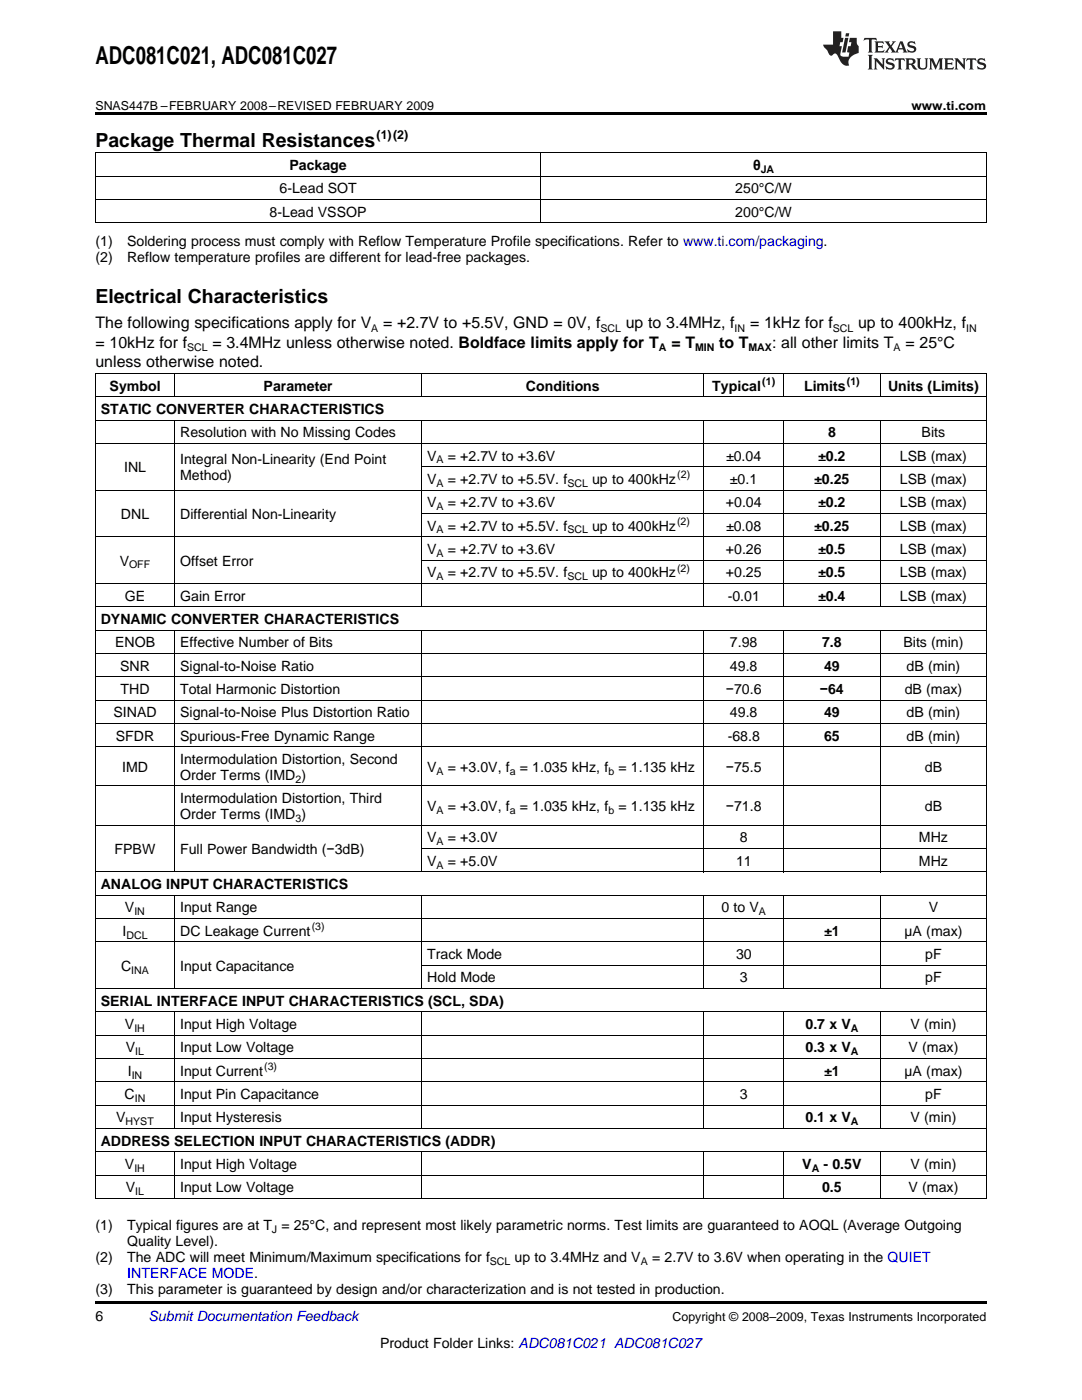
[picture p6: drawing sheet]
<svg xmlns="http://www.w3.org/2000/svg" width="216mm" height="279mm" viewBox="0 0 216 279" stroke-linecap="round" stroke-linejoin="round" font-family="sans-serif">
<defs><g id="words">
<text font-size="4.9" x="19" y="12.8">ADC081C021, ADC081C027</text>
<g font-size="3.9">
<text x="19" y="29.3">Package Thermal Resistances</text>
<text x="19" y="60.4">Electrical Characteristics</text>
</g>
<g font-size="3.2">
<text x="19" y="65.5">The following specifications apply for V</text>
<text x="76.4" y="65.5">= +2.7V to +5.5V, GND = 0V, f</text>
<text x="124.9" y="65.5">up to 3.4MHz, f</text>
<text x="149.7" y="65.5">= 1kHz for f</text>
<text x="171.2" y="65.5">up to 400kHz, f</text>
<text x="19" y="69.4">= 10kHz for f</text>
<text x="42.4" y="69.4">= 3.4MHz unless otherwise noted. Boldface limits apply for T</text>
<text x="134" y="69.4">= T</text>
<text x="143.5" y="69.4">to T</text>
<text x="154" y="69.4">: all other limits T</text>
<text x="180.7" y="69.4">= 25°C</text>
<text x="19" y="73.3">unless otherwise noted.</text>
</g>
<g font-size="2.8">
<text x="57.7" y="33.9">Package</text>
<text x="150.3" y="33.9">θ</text>
<text x="55.8" y="38.6">6-Lead SOT</text>
<text x="146.7" y="38.6">250°C/W</text>
<text x="53.8" y="43.3">8-Lead VSSOP</text>
<text x="146.7" y="43.3">200°C/W</text>
<text x="19" y="49.1">(1)</text>
<text x="19" y="52.3">(2)</text>
<text x="25.4" y="49.1">Soldering process must comply with Reflow Temperature Profile specifications. Refer to www.ti.com/packaging.</text>
<text x="25.4" y="52.3">Reflow temperature profiles are different for lead-free packages.</text>
<text x="21.9" y="78">Symbol</text>
<text x="52.6" y="78">Parameter</text>
<text x="105" y="78">Conditions</text>
<text x="142.1" y="78">Typical</text>
<text x="160.4" y="78">Limits</text>
<text x="177.2" y="78">Units (Limits)</text>
<text x="20.1" y="82.6">STATIC CONVERTER CHARACTERISTICS</text>
<text x="35.9" y="87.3">Resolution with No Missing Codes</text>
<text x="165.2" y="87.3">8</text>
<text x="183.9" y="87.3">Bits</text>
<text x="24.8" y="94.3">INL</text>
<text x="35.9" y="92.7">Integral Non-Linearity (End Point</text>
<text x="35.9" y="95.8">Method)</text>
<text x="85.2" y="91.9">V</text>
<text x="89.4" y="91.9">= +2.7V to +3.6V</text>
<text x="144.9" y="91.9">±0.04</text>
<text x="163.3" y="91.9">±0.2</text>
<text x="179.6" y="91.9">LSB (max)</text>
<text x="85.2" y="96.6">V</text>
<text x="85.2" y="101.2">V</text>
<text x="89.4" y="96.6">= +2.7V to +5.5V. f</text>
<text x="89.4" y="101.2">= +2.7V to +3.6V</text>
<text x="118.1" y="96.6">up to 400kHz</text>
<text x="144.9" y="101.2">+0.04</text>
<text x="145.7" y="96.6">±0.1</text>
<text x="162.5" y="96.6">±0.25</text>
<text x="163.3" y="101.2">±0.2</text>
<text x="179.6" y="96.6">LSB (max)</text>
<text x="179.6" y="101.2">LSB (max)</text>
<text x="24.1" y="103.6">DNL</text>
<text x="35.9" y="103.6">Differential Non-Linearity</text>
<text x="85.2" y="105.9">V</text>
<text x="89.4" y="105.9">= +2.7V to +5.5V. f</text>
<text x="118.1" y="105.9">up to 400kHz</text>
<text x="144.9" y="105.9">±0.08</text>
<text x="162.5" y="105.9">±0.25</text>
<text x="179.6" y="105.9">LSB (max)</text>
<text x="23.9" y="112.9">V</text>
<text x="35.9" y="112.9">Offset Error</text>
<text x="85.2" y="110.6">V</text>
<text x="89.4" y="110.6">= +2.7V to +3.6V</text>
<text x="144.9" y="110.6">+0.26</text>
<text x="163.3" y="110.6">±0.5</text>
<text x="179.6" y="110.6">LSB (max)</text>
<text x="24.9" y="119.9">GE</text>
<text x="35.9" y="119.9">Gain Error</text>
<text x="85.2" y="115.2">V</text>
<text x="89.4" y="115.2">= +2.7V to +5.5V. f</text>
<text x="118.1" y="115.2">up to 400kHz</text>
<text x="144.9" y="115.2">+0.25</text>
<text x="145.2" y="119.9">-0.01</text>
<text x="163.3" y="115.2">±0.5</text>
<text x="163.3" y="119.9">±0.4</text>
<text x="179.6" y="115.2">LSB (max)</text>
<text x="179.6" y="119.9">LSB (max)</text>
<text x="20.1" y="124.5">DYNAMIC CONVERTER CHARACTERISTICS</text>
<text x="23" y="129.2">ENOB</text>
<text x="35.9" y="129.2">Effective Number of Bits</text>
<text x="145.7" y="129.2">7.98</text>
<text x="164" y="129.2">7.8</text>
<text x="180.3" y="129.2">Bits (min)</text>
<text x="24" y="133.8">SNR</text>
<text x="35.9" y="133.8">Signal-to-Noise Ratio</text>
<text x="145.7" y="133.8">49.8</text>
<text x="164.4" y="133.8">49</text>
<text x="180.9" y="133.8">dB (min)</text>
<text x="22.6" y="143.2">SINAD</text>
<text x="24.1" y="138.5">THD</text>
<text x="35.9" y="138.5">Total Harmonic Distortion</text>
<text x="35.9" y="143.2">Signal-to-Noise Plus Distortion Ratio</text>
<text x="144.9" y="138.5">−70.6</text>
<text x="145.7" y="143.2">49.8</text>
<text x="163.6" y="138.5">−64</text>
<text x="164.4" y="143.2">49</text>
<text x="180.5" y="138.5">dB (max)</text>
<text x="180.9" y="143.2">dB (min)</text>
<text x="23.1" y="147.8">SFDR</text>
<text x="35.9" y="147.8">Spurious-Free Dynamic Range</text>
<text x="145.2" y="147.8">-68.8</text>
<text x="164.4" y="147.8">65</text>
<text x="180.9" y="147.8">dB (min)</text>
<text x="24.4" y="154.1">IMD</text>
<text x="35.9" y="152.5">Intermodulation Distortion, Second</text>
<text x="35.9" y="155.6">Order Terms (IMD )</text>
<text x="85.2" y="154.1">V</text>
<text x="89.4" y="154.1">= +3.0V, f</text>
<text x="103.7" y="154.1">= 1.035 kHz, f</text>
<text x="123.4" y="154.1">= 1.135 kHz</text>
<text x="144.9" y="154.1">−75.5</text>
<text x="184.5" y="154.1">dB</text>
<text x="35.9" y="160.3">Intermodulation Distortion, Third</text>
<text x="85.2" y="161.9">V</text>
<text x="89.4" y="161.9">= +3.0V, f</text>
<text x="103.7" y="161.9">= 1.035 kHz, f</text>
<text x="123.4" y="161.9">= 1.135 kHz</text>
<text x="144.9" y="161.9">−71.8</text>
<text x="184.5" y="161.9">dB</text>
<text x="35.9" y="163.5">Order Terms (IMD )</text>
<text x="22.9" y="170.5">FPBW</text>
<text x="35.9" y="170.5">Full Power Bandwidth (−3dB)</text>
<text x="85.2" y="168.1">V</text>
<text x="85.2" y="172.8">V</text>
<text x="89.4" y="168.1">= +3.0V</text>
<text x="89.4" y="172.8">= +5.0V</text>
<text x="146.9" y="172.8">11</text>
<text x="147.6" y="168.1">8</text>
<text x="183.4" y="168.1">MHz</text>
<text x="183.4" y="172.8">MHz</text>
<text x="20.1" y="177.4">ANALOG INPUT CHARACTERISTICS</text>
<text x="24.9" y="182.1">V</text>
<text x="35.9" y="182.1">Input Range</text>
<text x="144" y="182.1">0 to V</text>
<text x="185.3" y="182.1">V</text>
<text x="24.4" y="186.8">I</text>
<text x="35.9" y="186.8">DC Leakage Current</text>
<text x="85.2" y="191.4">Track Mode</text>
<text x="146.9" y="191.4">30</text>
<text x="164.5" y="186.8">±1</text>
<text x="180.5" y="186.8">µA (max)</text>
<text x="184.6" y="191.4">pF</text>
<text x="24.2" y="193.7">C</text>
<text x="35.9" y="193.7">Input Capacitance</text>
<text x="85.2" y="196.1">Hold Mode</text>
<text x="147.6" y="196.1">3</text>
<text x="184.6" y="196.1">pF</text>
<text x="20.1" y="200.7">SERIAL INTERFACE INPUT CHARACTERISTICS (SCL, SDA)</text>
<text x="24.9" y="205.4">V</text>
<text x="35.9" y="205.4">Input High Voltage</text>
<text x="160.7" y="205.4">0.7 x V</text>
<text x="181.7" y="205.4">V (min)</text>
<text x="25.1" y="210">V</text>
<text x="25.5" y="214.7">I</text>
<text x="35.9" y="210">Input Low Voltage</text>
<text x="35.9" y="214.7">Input Current</text>
<text x="160.7" y="210">0.3 x V</text>
<text x="164.5" y="214.7">±1</text>
<text x="180.5" y="214.7">µA (max)</text>
<text x="181.3" y="210">V (max)</text>
<text x="24.9" y="219.4">C</text>
<text x="35.9" y="219.4">Input Pin Capacitance</text>
<text x="147.6" y="219.4">3</text>
<text x="184.6" y="219.4">pF</text>
<text x="23.2" y="224">V</text>
<text x="35.9" y="224">Input Hysteresis</text>
<text x="160.7" y="224">0.1 x V</text>
<text x="181.7" y="224">V (min)</text>
<text x="20.1" y="228.7">ADDRESS SELECTION INPUT CHARACTERISTICS (ADDR)</text>
<text x="24.9" y="233.3">V</text>
<text x="35.9" y="233.3">Input High Voltage</text>
<text x="160.1" y="233.3">V</text>
<text x="164.3" y="233.3">- 0.5V</text>
<text x="181.7" y="233.3">V (min)</text>
<text x="25.1" y="238">V</text>
<text x="35.9" y="238">Input Low Voltage</text>
<text x="164" y="238">0.5</text>
<text x="181.3" y="238">V (max)</text>
<text x="19" y="245.5">(1)</text>
<text x="25.4" y="245.5">Typical figures are at T = 25°C, and represent most likely parametric norms. Test limits are guaranteed to AOQL (Average Outgoing</text>
<text x="19" y="251.9">(2)</text>
<text x="25.4" y="251.9">The ADC will meet Minimum/Maximum specifications for f</text>
<text x="25.4" y="248.7">Quality Level).</text>
<text x="102.7" y="251.9">up to 3.4MHz and V</text>
<text x="130.1" y="251.9">= 2.7V to 3.6V when operating in the QUIET</text>
<text x="19" y="258.2">(3)</text>
<text x="19" y="263.6">6</text>
<text x="25.4" y="258.2">This parameter is guaranteed by design and/or characterization and is not tested in production.</text>
<text x="75.8" y="269">Product Folder Links: ADC081C021 ADC081C027</text>
</g>
<text font-size="2.8" fill="#00f" x="25.4" y="255.1">INTERFACE MODE.</text>
<text font-size="2.8" fill="#0000c8" x="29.6" y="263.6">Submit Documentation Feedback</text>
<g font-size="2.5">
<text x="19" y="21.9">SNAS447B –FEBRUARY 2008–REVISED FEBRUARY 2009</text>
<text x="181.9" y="21.9">www.ti.com</text>
<text x="75.2" y="27.7">(1)(2)</text>
<text x="134.2" y="263.6">Copyright © 2008–2009, Texas Instruments Incorporated</text>
</g>
<g font-size="2.1">
<text x="151.8" y="34.5">JA</text>
<text x="37.3" y="70.1">SCL</text>
<text x="74.1" y="66.2">A</text>
<text x="119.8" y="66.2">SCL</text>
<text x="131.5" y="70.1">A</text>
<text x="138.7" y="70.1">MIN</text>
<text x="146.6" y="66.2">IN</text>
<text x="149.3" y="70.1">MAX</text>
<text x="166.2" y="66.2">SCL</text>
<text x="178.3" y="70.1">A</text>
<text x="192.8" y="66.2">IN</text>
<text x="152.1" y="76.8">(1)</text>
<text x="169" y="76.8">(1)</text>
<text x="87.1" y="92.5">A</text>
<text x="135.1" y="95.5">(2)</text>
<text x="87.1" y="97.2">A</text>
<text x="87.1" y="101.8">A</text>
<text x="113.2" y="97.2">SCL</text>
<text x="87.1" y="106.5">A</text>
<text x="113.2" y="106.5">SCL</text>
<text x="135.1" y="104.8">(2)</text>
<text x="25.8" y="113.5">OFF</text>
<text x="87.1" y="111.1">A</text>
<text x="87.1" y="115.8">A</text>
<text x="113.2" y="115.8">SCL</text>
<text x="135.1" y="114.1">(2)</text>
<text x="87.1" y="154.6">A</text>
<text x="101.7" y="154.6">a</text>
<text x="121.4" y="154.6">b</text>
<text x="58.9" y="156.2">2</text>
<text x="58.9" y="164">3</text>
<text x="87.1" y="162.5">A</text>
<text x="101.7" y="162.5">a</text>
<text x="121.4" y="162.5">b</text>
<text x="87.1" y="168.7">A</text>
<text x="87.1" y="173.4">A</text>
<text x="26.8" y="182.7">IN</text>
<text x="62.2" y="185.6">(3)</text>
<text x="151.4" y="182.7">A</text>
<text x="25.2" y="187.3">DCL</text>
<text x="26.2" y="194.3">INA</text>
<text x="26.8" y="206">IH</text>
<text x="169.8" y="206">A</text>
<text x="26.3" y="215.3">IN</text>
<text x="27" y="210.6">IL</text>
<text x="52.7" y="213.6">(3)</text>
<text x="169.8" y="210.6">A</text>
<text x="26.9" y="219.9">IN</text>
<text x="25" y="224.6">HYST</text>
<text x="169.8" y="224.6">A</text>
<text x="26.8" y="233.9">IH</text>
<text x="162" y="233.9">A</text>
<text x="27" y="238.5">IL</text>
<text x="54.3" y="246.1">J</text>
<text x="97.7" y="252.4">SCL</text>
<text x="127.8" y="252.4">A</text>
</g>
</g></defs>
<path d="M19 22.5h177.8v.5h-177.8zM19 259.7h177.8v.5h-177.8z" fill="#000"/>
<g fill="none" stroke="#000" stroke-width=".2">
<path d="M19 39.8h177.8M19 35.2h177.8M19 30.5h177.8M19.1 30.6v13.9M107.9 30.6v13.9M196.8 30.6v13.9M19 44.5h177.8M19 79.2h177.8M19 74.5h177.8M19.1 74.6v164.7M34.8 74.6v4.6M84.1 74.6v4.6"/>
<path d="M140.5 74.6v4.6M156.3 74.6v4.6M175.7 74.6v4.6M196.8 74.6v164.7M19 97.8h177.8M19 88.5h177.8M19 83.8h177.8M34.8 83.9v37.2M84.1 83.9v37.2M84.2 93.2h112.6M140.5 83.9v37.2M156.3 83.9v37.2"/>
<path d="M175.7 83.9v37.2M19 116.4h177.8M19 107.1h177.8M84.2 111.8h112.6M84.2 102.5h112.6M19 139.7h177.8M19 135.1h177.8M19 130.4h177.8M19 125.7h177.8M19 121.1h177.8M34.8 125.8v48.3M84.1 125.8v48.3"/>
<path d="M140.5 125.8v48.3M156.3 125.8v48.3M175.7 125.8v48.3M19 156.9h177.8M19 149h177.8M19 144.4h177.8M19 178.7h177.8M19 174h177.8M19 164.7h177.8M34.8 178.7v18.6M84.1 178.7v18.6M84.2 169.4h112.6"/>
<path d="M140.5 178.7v18.6M156.3 178.7v18.6M175.7 178.7v18.6M19 197.3h177.8M19 188h177.8M19 183.3h177.8M84.2 192.6h112.6M19 215.9h177.8M19 211.3h177.8M19 206.6h177.8M19 201.9h177.8M34.8 202v23.3"/>
<path d="M84.1 202v23.3M140.5 202v23.3M156.3 202v23.3M175.7 202v23.3M19 239.2h177.8M19 234.5h177.8M19 229.9h177.8M19 225.2h177.8M19 220.6h177.8M34.8 229.9v9.4M84.1 229.9v9.4M140.5 229.9v9.4"/>
<path d="M156.3 229.9v9.4M175.7 229.9v9.4"/>
</g>
<g fill="#231f20">
<path d="M172.5 7.6l-.1 .5 .4-.2h.6v.1v2.1l-.2 .4h.9l-.2-.4v-2.1l.1-.1h.5l.5 .2-.2-.5zM174.5 8.3l.2 .3v1.5l-.2 .4h1.8l.2-.6a1.04 1.04 0 0 1-1.3 .2v-.7h.6l.3 .2v-.6l-.3 .2h-.6v-.6l.8-.1 .4 .3-.2-.5zM176.5 8.3l.9 1.1-.9 1.1h.8l-.2-.2 .4-.7 .5 .7-.2 .2h1.5l-.2-.2 .2-.4h.9l.1 .4-.2 .2h1l-.3-.3-.7-1.9h-.5l-.9 2-.8-1 .9-1h-.8l.1 .3-.4 .5-.3-.6 .1-.2zM179.7 8.6l.4 1h-.7zM181.3 8.4a.63 .63 0 0 0-.2 .7 .63 .63 0 0 0 .6 .4l.6 .2 .1 .2a.75 .75 0 0 1-.7 .4 .75 .75 0 0 1-.6-.5l.1 .7 .1-.1a1.11 1.11 0 0 0 1.5-.6 1.13 1.13 0 0 0-1.2-.8l-.1-.4a1.04 1.04 0 0 1 1.2 .2l-.2-.5-.2 .1-.4-.2zM173.2 10.9l.2 .4v2.2l-.2 .4h1l-.3-.4v-2.2l.3-.4zM174.3 11.6l.3 .4v1.5l-.3 .4h.8l-.2-.4v-1.3l1.5 1.7v-1.9l.2-.4h-.7l.2 .4v.9l-1.1-1.3zM177 11.8a.62 .62 0 0 0-.2 .7 .62 .62 0 0 0 .6 .4l.6 .1 .1 .3a.76 .76 0 0 1-.7 .3 .76 .76 0 0 1-.7-.4l.2 .7 .1-.1a1.11 1.11 0 0 0 1.5-.6 1.13 1.13 0 0 0-1.2-.8l-.1-.4a1.04 1.04 0 0 1 1.2 .2l-.2-.6-.2 .1-.5-.1zM178.7 11.6l-.2 .6a.61 .61 0 0 1 .8-.3v1.6l-.2 .4h.9l-.2-.4v-1.6a.63 .63 0 0 1 .7 .3l-.1-.6zM180.6 11.6l.3 .4v1.5l-.3 .4h1l-.2-.2-.1-.8 .6 .2a.76 .76 0 0 0 1.2 .7l-1-1a.58 .58 0 0 0 .6-.5 .58 .58 0 0 0-.5-.6zM181.4 11.9h.1a.45 .45 0 0 1 .5 .1 .45 .45 0 0 1 .1 .5l-.8 .2zM182.9 11.6l.2 .2a2.17 2.17 0 0 0 .3 1.9 .99 .99 0 0 0 1.6-.6v-1.1l.2-.4h-.7l.2 .2a1.92 1.92 0 0 1-.2 1.8 .6 .6 0 0 1-.9-.5v-1.1l.2-.4zM185.4 11.6l.2 .4v1.5l-.2 .4h.7l-.2-.4v-1.4l.8 1.8 .8-1.8v1.4l-.2 .4h.9l-.2-.4v-1.5l.2-.4h-.8l-.6 1.5-.6-1.5zM188.4 11.6l.2 .4v1.5l-.2 .4h1.8l.1-.6a1.04 1.04 0 0 1-1.2 .1v-.6h.5l.4 .2v-.6l-.4 .2h-.5v-.7h.8l.3 .3-.1-.6zM190.5 11.6l.2 .4v1.5l-.2 .4h.7l-.2-.4v-1.3l1.5 1.7v-1.9l.2-.4h-.7l.2 .4v.9l-1.1-1.3zM192.9 11.6l-.1 .6a.61 .61 0 0 1 .7-.3l.1 1.6-.3 .4h1l-.3-.4 .1-1.6a.63 .63 0 0 1 .7 .3l-.1-.6zM195.2 11.8a.62 .62 0 0 0-.2 .7 .62 .62 0 0 0 .6 .4l.6 .1 .1 .3a.76 .76 0 0 1-.7 .3 .76 .76 0 0 1-.6-.4l.1 .7 .1-.1a1.11 1.11 0 0 0 1.6-.6 1.13 1.13 0 0 0-1.3-.8l-.1-.4a1.04 1.04 0 0 1 1.2 .2l-.1-.6-.2 .1-.5-.1z"/>
<path d="M166.2 6.3v2.6h-1.9v.4l.8 .9a.91 .91 0 0 0 1 .8 .56 .56 0 0 1 .5-.3 .56 .56 0 0 1 .5 .3l.4 .8a1.53 1.53 0 0 0 1.9 1.2 1.54 1.54 0 0 1 1-2.1l.9-.3v-1.4a1.52 1.52 0 0 1-.4-1.6h-1.3l-.2 .8h.5l-.2 .8h-.5l-.1 1v.2l.4 .1-.2 .8a1.93 1.93 0 0 1-1.6-.3l.3-1.8h-.5l.2-.8h.4l.2-.8h-.4v-1.3zM168.6 7.6l-.6 2.9h.7l.6-2.9zM168.8 6.6l-.1 .7h.6l.2-.7z"/>
</g>
<use href="#words"/>
</svg>
